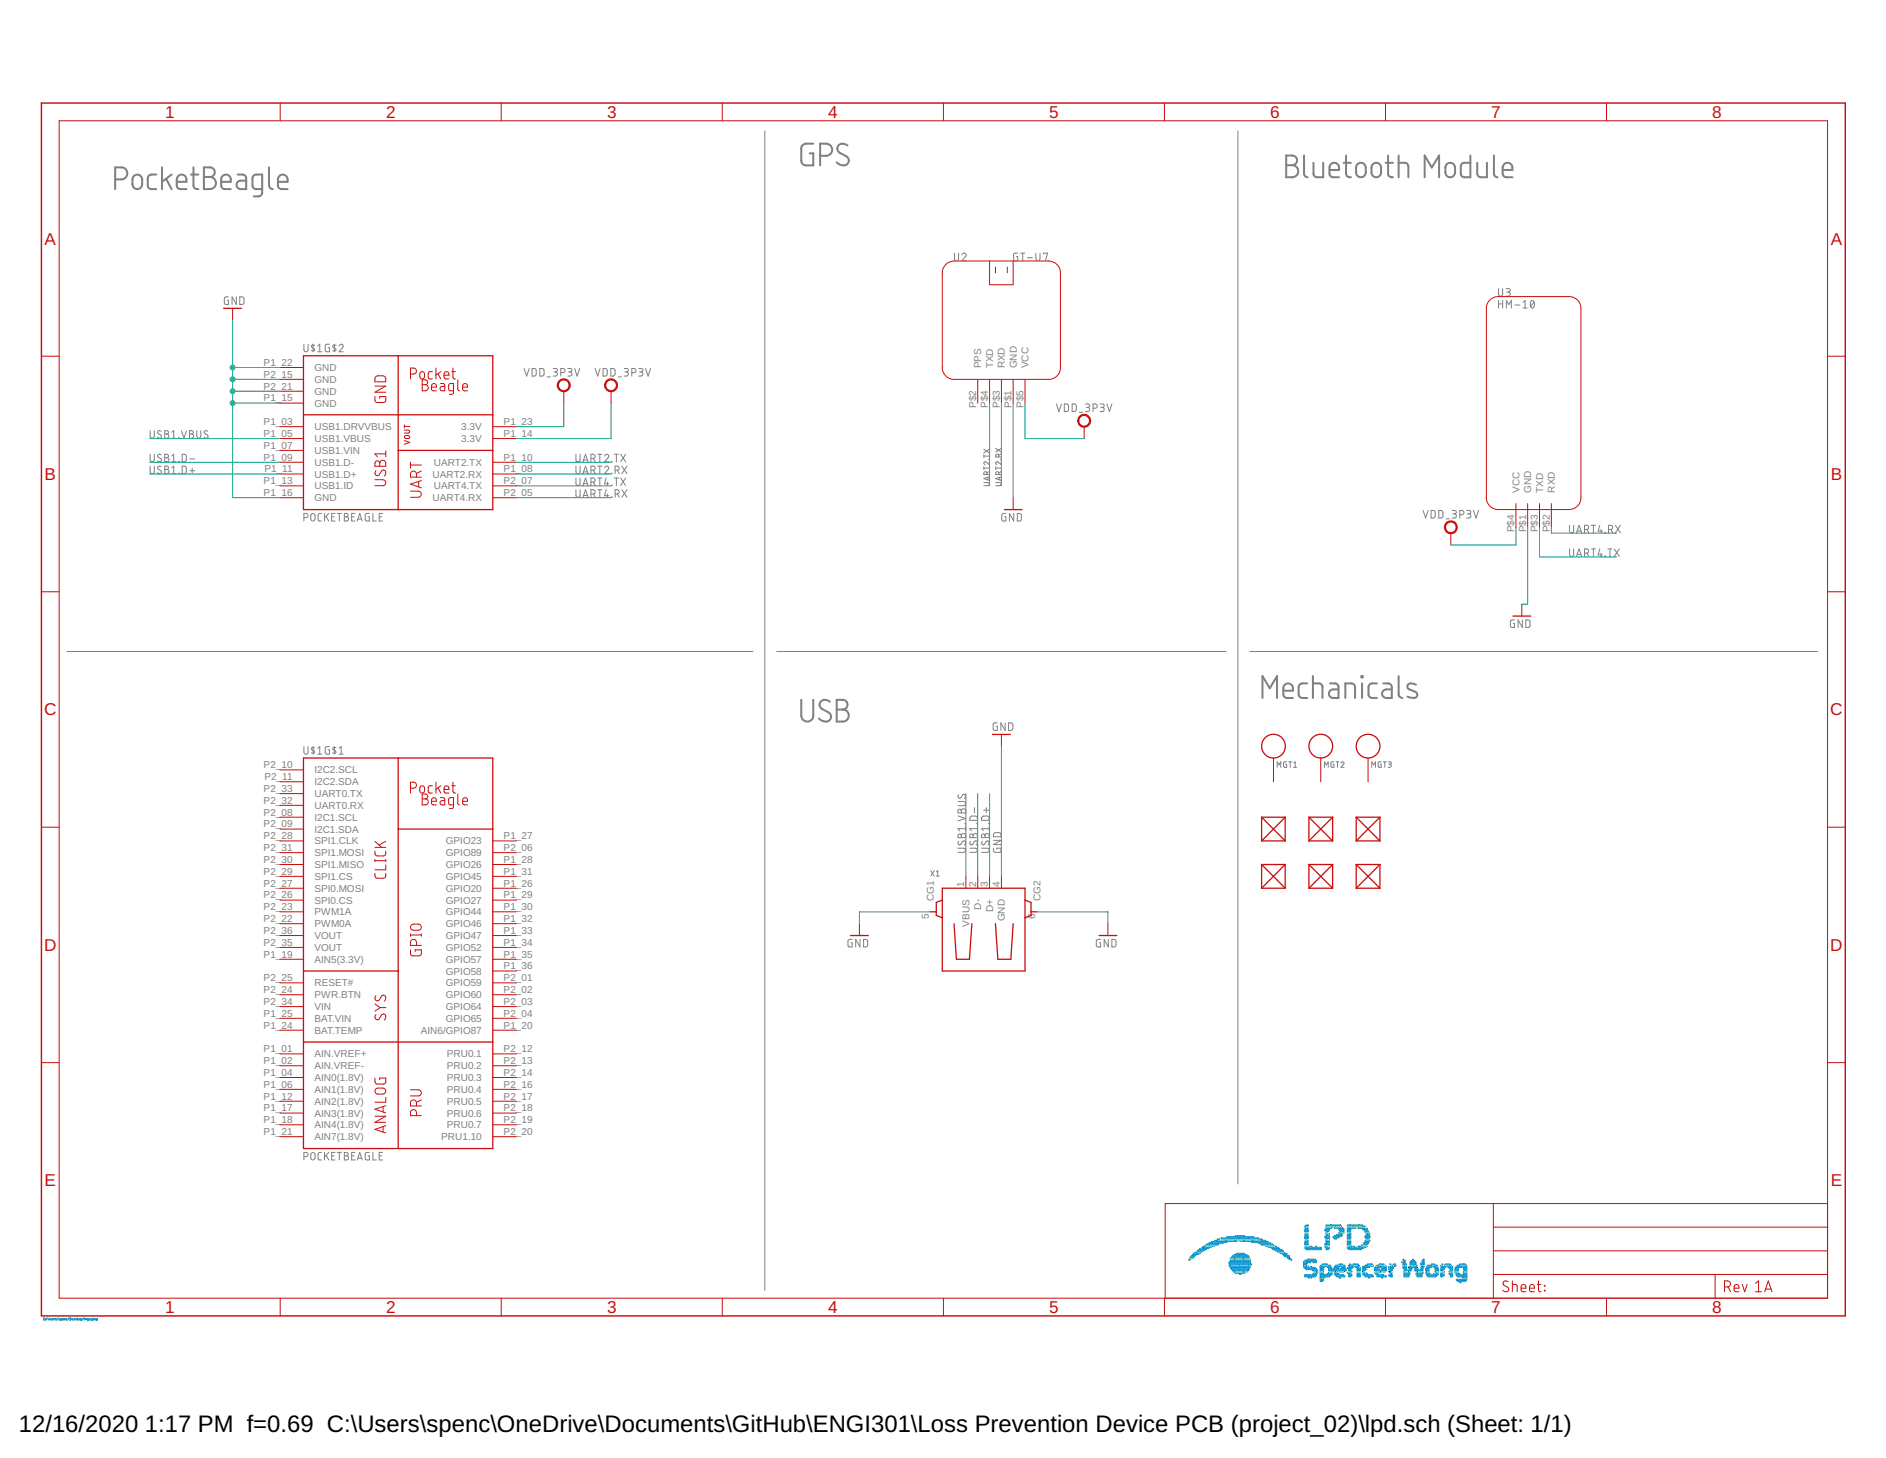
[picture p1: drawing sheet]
<svg xmlns="http://www.w3.org/2000/svg" width="279mm" height="216mm" viewBox="0 0 279 216" stroke-linecap="round" stroke-linejoin="round" font-family="sans-serif">
<defs><g id="words">
<g font-size="3.5">
<text x="2.8" y="212.1">12/16/2020</text>
<text x="21.5" y="212.1">1:17 PM f=0.69 C:\Users\spenc\OneDrive\Documents\GitHub\ENGI301\Loss Prevention Device PCB (project_02)\lpd.sch (Sheet: 1/1)</text>
</g>
<g font-size="2.5" fill="#c90d0c">
<text x="24.4" y="17.5">1</text>
<text x="57.2" y="17.5">2</text>
<text x="89.9" y="17.5">3</text>
<text x="122.7" y="17.5">4</text>
<text x="155.4" y="17.5">5</text>
<text x="188.2" y="17.5">6</text>
<text x="220.9" y="17.5">7</text>
<text x="253.7" y="17.5">8</text>
<text x="6.6" y="36.2">A</text>
<text x="271.2" y="36.2">A</text>
<text x="6.6" y="71.1">B</text>
<text x="271.2" y="71.1">B</text>
<text x="6.5" y="105.9">C</text>
<text x="271.1" y="105.9">C</text>
<text x="6.5" y="140.8">D</text>
<text x="271.1" y="140.8">D</text>
<text x="6.6" y="175.7">E</text>
<text x="271.2" y="175.7">E</text>
<text x="24.4" y="194.4">1</text>
<text x="57.2" y="194.4">2</text>
<text x="89.9" y="194.4">3</text>
<text x="122.7" y="194.4">4</text>
<text x="155.4" y="194.4">5</text>
<text x="188.2" y="194.4">6</text>
<text x="220.9" y="194.4">7</text>
<text x="253.7" y="194.4">8</text>
</g>
<g font-size="1.5" fill="#808080">
<text x="39.1" y="54.2">P1_22</text>
<text x="39.1" y="55.9">P2_15</text>
<text x="39.1" y="57.7">P2_21</text>
<text x="39.1" y="59.4">P1_15</text>
<text x="46.6" y="55">GND</text>
<text x="46.6" y="56.7">GND</text>
<text x="46.6" y="58.5">GND</text>
<text x="145.4" y="54.6" transform="rotate(-90 145.4 54.6)">PPS</text>
<text x="147.1" y="54.6" transform="rotate(-90 147.1 54.6)">TXD</text>
<text x="148.9" y="54.6" transform="rotate(-90 148.9 54.6)">RXD</text>
<text x="150.6" y="54.6" transform="rotate(-90 150.6 54.6)">GND</text>
<text x="152.4" y="54.6" transform="rotate(-90 152.4 54.6)">VCC</text>
<text x="39.1" y="62.9">P1_03</text>
<text x="39.1" y="64.7">P1_05</text>
<text x="46.6" y="63.7">USB1.DRVVBUS</text>
<text x="46.6" y="65.5">USB1.VBUS</text>
<text x="46.6" y="60.2">GND</text>
<text x="68.3" y="65.5">3.3V</text>
<text x="68.3" y="63.7">3.3V</text>
<text x="74.6" y="64.7">P1_14</text>
<text x="74.6" y="62.9">P1_23</text>
<text x="144.6" y="60.4" transform="rotate(-90 144.6 60.4)">P$2</text>
<text x="146.4" y="60.4" transform="rotate(-90 146.4 60.4)">P$4</text>
<text x="148.1" y="60.4" transform="rotate(-90 148.1 60.4)">P$3</text>
<text x="149.9" y="60.4" transform="rotate(-90 149.9 60.4)">P$1</text>
<text x="151.6" y="60.4" transform="rotate(-90 151.6 60.4)">P$5</text>
<text x="39.1" y="66.4">P1_07</text>
<text x="39.1" y="68.2">P1_09</text>
<text x="39.1" y="71.7">P1_13</text>
<text x="39.2" y="70">P1_11</text>
<text x="46.6" y="67.2">USB1.VIN</text>
<text x="46.6" y="69">USB1.D-</text>
<text x="46.6" y="70.7">USB1.D+</text>
<text x="64.1" y="70.7">UART2.RX</text>
<text x="64.3" y="69">UART2.TX</text>
<text x="74.6" y="70">P1_08</text>
<text x="74.6" y="68.2">P1_10</text>
<text x="74.6" y="71.7">P2_07</text>
<text x="39.1" y="73.5">P1_16</text>
<text x="46.6" y="72.5">USB1.ID</text>
<text x="46.6" y="74.2">GND</text>
<text x="64.1" y="74.2">UART4.RX</text>
<text x="64.3" y="72.5">UART4.TX</text>
<text x="74.6" y="73.5">P2_05</text>
<text x="225.1" y="73" transform="rotate(-90 225.1 73)">VCC</text>
<text x="226.8" y="73" transform="rotate(-90 226.8 73)">GND</text>
<text x="228.6" y="73" transform="rotate(-90 228.6 73)">TXD</text>
<text x="230.4" y="73" transform="rotate(-90 230.4 73)">RXD</text>
<text x="224.3" y="78.8" transform="rotate(-90 224.3 78.8)">P$4</text>
<text x="226.1" y="78.8" transform="rotate(-90 226.1 78.8)">P$1</text>
<text x="227.8" y="78.8" transform="rotate(-90 227.8 78.8)">P$3</text>
<text x="229.6" y="78.8" transform="rotate(-90 229.6 78.8)">P$2</text>
<text x="39.1" y="113.8">P2_10</text>
<text x="39.1" y="117.3">P2_33</text>
<text x="39.1" y="119">P2_32</text>
<text x="39.2" y="115.5">P2_11</text>
<text x="46.6" y="116.3">I2C2.SDA</text>
<text x="46.6" y="114.5">I2C2.SCL</text>
<text x="46.6" y="118">UART0.TX</text>
<text x="46.6" y="119.8">UART0.RX</text>
<text x="39.1" y="120.8">P2_08</text>
<text x="39.1" y="122.5">P2_09</text>
<text x="39.1" y="124.3">P2_28</text>
<text x="46.6" y="121.5">I2C1.SCL</text>
<text x="46.6" y="123.3">I2C1.SDA</text>
<text x="46.6" y="125">SPI1.CLK</text>
<text x="66.1" y="125">GPIO23</text>
<text x="74.6" y="124.3">P1_27</text>
<text x="39.1" y="131.3">P2_27</text>
<text x="39.1" y="126">P2_31</text>
<text x="39.1" y="127.8">P2_30</text>
<text x="39.1" y="129.5">P2_29</text>
<text x="46.6" y="126.8">SPI1.MOSI</text>
<text x="46.6" y="128.5">SPI1.MISO</text>
<text x="46.6" y="130.3">SPI1.CS</text>
<text x="66.1" y="126.8">GPIO89</text>
<text x="66.1" y="128.6">GPIO26</text>
<text x="66.1" y="130.3">GPIO45</text>
<text x="74.6" y="126">P2_06</text>
<text x="74.6" y="131.3">P1_26</text>
<text x="74.6" y="127.8">P1_28</text>
<text x="74.6" y="129.5">P1_31</text>
<text x="142.8" y="131.3" transform="rotate(-90 142.8 131.3)">1</text>
<text x="144.6" y="131.3" transform="rotate(-90 144.6 131.3)">2</text>
<text x="146.4" y="131.3" transform="rotate(-90 146.4 131.3)">3</text>
<text x="148.1" y="131.3" transform="rotate(-90 148.1 131.3)">4</text>
<text x="39.1" y="133">P2_26</text>
<text x="39.1" y="136.5">P2_22</text>
<text x="39.1" y="134.8">P2_23</text>
<text x="46.6" y="133.8">SPI0.CS</text>
<text x="46.6" y="132.1">SPI0.MOSI</text>
<text x="46.6" y="137.3">PWM0A</text>
<text x="46.6" y="135.6">PWM1A</text>
<text x="66.1" y="132.1">GPIO20</text>
<text x="66.1" y="133.8">GPIO27</text>
<text x="66.1" y="137.3">GPIO46</text>
<text x="66.1" y="135.6">GPIO44</text>
<text x="74.6" y="133">P1_29</text>
<text x="74.6" y="136.5">P1_32</text>
<text x="74.6" y="134.8">P1_30</text>
<text x="137.6" y="136.1" transform="rotate(-90 137.6 136.1)">5</text>
<text x="138.4" y="133.4" transform="rotate(-90 138.4 133.4)">CG1</text>
<text x="143.6" y="137.2" transform="rotate(-90 143.6 137.2)">VBUS</text>
<text x="145.4" y="134.7" transform="rotate(-90 145.4 134.7)">D-</text>
<text x="147.1" y="135.1" transform="rotate(-90 147.1 135.1)">D+</text>
<text x="148.9" y="136.4" transform="rotate(-90 148.9 136.4)">GND</text>
<text x="153.4" y="136.1" transform="rotate(-90 153.4 136.1)">6</text>
<text x="154.1" y="133.4" transform="rotate(-90 154.1 133.4)">CG2</text>
<text x="39.1" y="140">P2_35</text>
<text x="39.1" y="138.3">P2_36</text>
<text x="39.1" y="141.8">P1_19</text>
<text x="46.6" y="140.8">VOUT</text>
<text x="46.6" y="139.1">VOUT</text>
<text x="46.6" y="142.6">AIN5(3.3V)</text>
<text x="66.1" y="142.6">GPIO57</text>
<text x="66.1" y="140.8">GPIO52</text>
<text x="66.1" y="139.1">GPIO47</text>
<text x="74.6" y="143.5">P1_36</text>
<text x="74.6" y="141.8">P1_35</text>
<text x="74.6" y="140">P1_34</text>
<text x="74.6" y="138.3">P1_33</text>
<text x="39.1" y="148.8">P2_34</text>
<text x="39.1" y="147.1">P2_24</text>
<text x="39.1" y="145.3">P2_25</text>
<text x="46.6" y="149.6">VIN</text>
<text x="46.6" y="147.8">PWR.BTN</text>
<text x="46.6" y="146.1">RESET#</text>
<text x="66.1" y="146.1">GPIO59</text>
<text x="66.1" y="144.3">GPIO58</text>
<text x="66.1" y="147.8">GPIO60</text>
<text x="66.1" y="149.6">GPIO64</text>
<text x="74.6" y="145.3">P2_01</text>
<text x="74.6" y="147.1">P2_02</text>
<text x="74.6" y="148.8">P2_03</text>
<text x="39.1" y="155.8">P1_01</text>
<text x="39.1" y="150.6">P1_25</text>
<text x="39.1" y="152.3">P1_24</text>
<text x="46.6" y="151.3">BAT.VIN</text>
<text x="46.6" y="153.1">BAT.TEMP</text>
<text x="62.3" y="153.1">AIN6/GPIO87</text>
<text x="66.1" y="151.3">GPIO65</text>
<text x="74.6" y="155.8">P2_12</text>
<text x="74.6" y="152.3">P1_20</text>
<text x="74.6" y="150.6">P2_04</text>
<text x="39.1" y="157.6">P1_02</text>
<text x="39.1" y="159.3">P1_04</text>
<text x="39.1" y="161.1">P1_06</text>
<text x="46.6" y="158.3">AIN.VREF-</text>
<text x="46.6" y="160.1">AIN0(1.8V)</text>
<text x="46.6" y="161.8">AIN1(1.8V)</text>
<text x="46.6" y="156.6">AIN.VREF+</text>
<text x="66.2" y="161.8">PRU0.4</text>
<text x="66.2" y="156.6">PRU0.1</text>
<text x="66.2" y="160.1">PRU0.3</text>
<text x="66.2" y="158.3">PRU0.2</text>
<text x="74.6" y="161.1">P2_16</text>
<text x="74.6" y="159.3">P2_14</text>
<text x="74.6" y="157.6">P2_13</text>
<text x="39.1" y="162.8">P1_12</text>
<text x="39.1" y="164.6">P1_17</text>
<text x="39.1" y="166.3">P1_18</text>
<text x="46.6" y="163.6">AIN2(1.8V)</text>
<text x="46.6" y="165.3">AIN3(1.8V)</text>
<text x="46.6" y="167.1">AIN4(1.8V)</text>
<text x="66.2" y="167.1">PRU0.7</text>
<text x="66.2" y="165.4">PRU0.6</text>
<text x="66.2" y="163.6">PRU0.5</text>
<text x="74.6" y="166.3">P2_19</text>
<text x="74.6" y="164.6">P2_18</text>
<text x="74.6" y="162.8">P2_17</text>
<text x="39.1" y="168.1">P1_21</text>
<text x="46.6" y="168.8">AIN7(1.8V)</text>
<text x="65.4" y="168.9">PRU1.10</text>
<text x="74.6" y="168.1">P2_20</text>
</g>
</g></defs>
<g fill="none" stroke="#808080" stroke-width=".15">
<path d="M113.3 19.4v171.7M183.4 19.4v155.9M141.4 37.5v.8a.31 .31 0 0 0 .3 .3 .31 .31 0 0 0 .3-.3v-.8M142.5 37.7a.3 .3 0 0 1 .4-.2 .3 .3 0 0 1 .1 .5l-.5 .6h.6M150.8 37.5h-.5l-.1 .1v.8l.1 .2h.5v-.6h-.2M151.2 37.5h.6M151.5 37.5v1.1M152.2 38.2h.8M153.5 37.5v.8a.31 .31 0 0 0 .3 .3 .31 .31 0 0 0 .3-.3v-.8M154.6 37.6v-.1h.6l-.3 1.1M33.8 44h-.3l-.2 .1v.9l.5 .1v-.6h-.1M35 44v1.1l-.6-1.1v1.1"/>
<path d="M35.5 44h.5l.1 .2v.7l-.1 .2h-.5zM45 51v.8a.31 .31 0 0 0 .3 .3 .31 .31 0 0 0 .3-.3v-.8M46.4 51v1.1M46.6 51.2l-.3-.1-.2 .1 .1 .2 .4 .3v.2h-.5M47.1 51.2l.3-.2v1.1M47.1 52.1h.6M48.8 51h-.4l-.2 .1v.7l.1 .3h.5v-.6h-.2M49.5 51v1.1M49.8 51.2l-.4-.1-.1 .1v.2l.5 .3-.1 .2h-.4M50.2 51.2a.31 .31 0 0 1 .5-.2 .31 .31 0 0 1 .1 .5l-.6 .6h.6M77.6 54.6l.4 1.1 .4-1.1M78.8 54.6h.4l.2 .2v.7l-.2 .2h-.4z"/>
<path d="M80 54.6h.4l.2 .2v.7l-.2 .2h-.4zM81 55.8h.5M82 54.6h.4l.2 .2-.2 .2-.3 .1M82.3 55.1a.31 .31 0 0 1 .3 .3 .31 .31 0 0 1-.3 .3h-.3M83.1 55.2h.3a.31 .31 0 0 0 .3-.3 .31 .31 0 0 0-.3-.3h-.3v1.1M84.1 54.6h.5l.1 .2v.2l-.5 .1M84.4 55.1a.31 .31 0 0 1 .3 .3 .31 .31 0 0 1-.3 .3h-.3M85.1 54.6l.4 1.1 .4-1.1M88.2 54.6l.3 1.1 .4-1.1M89.3 54.6h.5l.1 .2v.7l-.1 .2h-.5zM90.5 54.6h.4l.2 .2v.6l-.2 .3h-.4zM91.6 55.8h.5"/>
<path d="M92.5 54.6h.4l.2 .2-.2 .2-.3 .1M92.8 55.1a.31 .31 0 0 1 .3 .3 .31 .31 0 0 1-.3 .3h-.3M93.6 55.2h.3a.31 .31 0 0 0 .3-.3 .31 .31 0 0 0-.3-.3h-.3v1.1M94.6 54.6h.5l.1 .2-.1 .2-.4 .1M94.9 55.1a.31 .31 0 0 1 .3 .3 .31 .31 0 0 1-.3 .3h-.3M95.6 54.6l.4 1.1 .4-1.1M156.5 59.8l.4 1.1 .3-1.1M157.7 59.8h.4l.2 .2v.6l-.2 .3h-.4zM158.8 59.8h.5l.1 .2v.6l-.1 .3h-.5zM160.8 59.8h.5l.1 .2-.1 .3h-.4M163 59.8h.4l.2 .2-.2 .3h-.3M164 59.8l.4 1.1 .3-1.1"/>
<path d="M222 42.7v.8a.31 .31 0 0 0 .3 .4 .31 .31 0 0 0 .3-.4v-.8M222 44.5v1.1M222 45h.6M222.6 44.5v1.1M223.1 42.7l.5 .1 .1 .1-.1 .3h-.4M223.2 45.6v-1.1l.3 .6 .4-.6v1.1M223.4 43.2a.31 .31 0 0 1 .3 .4 .31 .31 0 0 1-.3 .3h-.3M224.4 45.2h.8M225.6 44.7l.3-.2v1.1M225.6 45.6h.7M226.8 44.6l.2-.1a.65 .65 0 0 1 0 1.1 .74 .74 0 0 1-.2-1zM227.3 44.7l-.5 .7"/>
<path d="M22.2 63.8v.8a.31 .31 0 0 0 .4 .3 .31 .31 0 0 0 .3-.3v-.8M22.2 67.3v.8a.31 .31 0 0 0 .4 .3 .31 .31 0 0 0 .3-.3v-.8M22.2 69v.8a.31 .31 0 0 0 .4 .4 .31 .31 0 0 0 .3-.4v-.8M23.9 63.9l-.4-.1-.2 .2 .2 .2 .3 .2a.31 .31 0 0 1 0 .5 .31 .31 0 0 1-.5-.2M23.9 67.4l-.4-.1-.2 .2 .2 .2 .3 .2a.28 .28 0 0 1 0 .4 .28 .28 0 0 1-.4 0l-.1-.1M23.9 69.1l-.4-.1-.2 .3 .2 .2 .3 .2a.28 .28 0 0 1 0 .4 .28 .28 0 0 1-.4 0l-.1-.1M24.4 63.8l.5 .1v.3l-.2 .1h.1a.31 .31 0 0 1 .2 .4 .31 .31 0 0 1-.3 .2h-.3zM24.4 67.3l.5 .1 .1 .2-.3 .2a.31 .31 0 0 1 .3 .3 .31 .31 0 0 1-.3 .3h-.3zM24.4 69l.5 .1v.3l-.2 .1 .1 .1a.31 .31 0 0 1 .2 .3 .31 .31 0 0 1-.3 .2h-.3zM24.4 64.3h.3M24.4 67.8h.3M24.4 69.5h.3"/>
<path d="M25.4 70.1h.7M25.4 68.4h.7M25.4 64.9h.7M25.4 64l.3-.2v1.1M25.4 67.5l.3-.2v1.1M25.4 69.3l.3-.3v1.1M26.5 70.1h.1M26.5 68.3v.1zM26.5 64.8v.1zM26.9 63.8l.4 1.1 .3-1.1M27 67.3h.4l.2 .2v.7l-.2 .2h-.4zM27 69h.4l.2 .2v.8l-.2 .1h-.4z"/>
<path d="M28.1 63.8l.5 .1v.2l-.2 .2a.32 .32 0 0 1 .3 .3 .32 .32 0 0 1-.3 .3h-.3zM28.1 64.3h.3M28.1 68h.8M28.1 69.7h.8M28.5 69.3v.8M29.1 63.8v.8a.31 .31 0 0 0 .4 .3 .31 .31 0 0 0 .3-.3v-.8M30.8 63.9l-.4-.1-.2 .2 .2 .2 .3 .2a.31 .31 0 0 1 0 .5 .31 .31 0 0 1-.5-.2M45 76.6h.3a.31 .31 0 0 0 .3-.3 .31 .31 0 0 0-.3-.3h-.3v1.2M46.2 76.1a.31 .31 0 0 1 .3 0 .31 .31 0 0 1 .2 .2v.5a.32 .32 0 0 1-.3 .4 .32 .32 0 0 1-.4-.4v-.5zM47.6 76l-.4 .1-.1 .2v.7l.2 .1 .3 .1M48.1 76v1.2M48.3 76.5l.4 .7"/>
<path d="M48.7 76l-.6 .7M49.1 76.5h.4M49.6 76h-.5v1.2h.5M50 76h.6M50.3 76v1.2M51 76l.5 .1 .1 .2-.3 .2a.31 .31 0 0 1 .3 .3 .31 .31 0 0 1-.3 .4h-.3zM51 76.5h.3M52.1 76.5h.4M52.6 76h-.5v1.2h.5M52.9 77.2l.4-1.2 .4 1.2M53 76.9h.6M54.7 76h-.4l-.2 .2 .1 .9 .5 .1v-.7h-.2"/>
<path d="M55.2 76v1.2h.6M56.2 76.5h.4M56.7 76h-.5v1.2h.5M85.3 69v.8a.31 .31 0 0 0 .3 .4 .31 .31 0 0 0 .3-.4v-.8M85.3 67.3v.8a.31 .31 0 0 0 .3 .3 .31 .31 0 0 0 .3-.3v-.8M85.3 70.8v.8a.31 .31 0 0 0 .3 .3 .31 .31 0 0 0 .3-.3v-.8M85.3 72.5v.8a.31 .31 0 0 0 .3 .3 .31 .31 0 0 0 .3-.3v-.8M86.4 70.1l.3-1.1 .4 1.1M86.4 68.4l.3-1.1 .4 1.1M86.4 71.9l.3-1.1 .4 1.1M86.4 73.6l.3-1.1 .4 1.1M86.5 69.9h.5"/>
<path d="M86.5 68.1h.5M86.5 71.6h.5M86.5 73.4h.5M87.5 69.6h.4a.31 .31 0 0 0 .3-.3 .31 .31 0 0 0-.3-.3h-.4v1.1M87.5 67.9h.4a.32 .32 0 0 0 .3-.3 .32 .32 0 0 0-.3-.3h-.4v1.1M87.5 71.4h.4a.31 .31 0 0 0 .3-.3 .31 .31 0 0 0-.3-.3h-.4v1.1M87.5 73.2h.4a.32 .32 0 0 0 .3-.4 .32 .32 0 0 0-.3-.3h-.4v1.1M87.9 69.6l.3 .5M87.9 67.9l.3 .5M87.9 71.4l.3 .5M87.9 73.2l.3 .4M88.6 69h.6"/>
<path d="M88.6 67.3h.6M88.6 70.8h.6M88.6 72.5h.6M88.9 67.3v1.1M88.9 69v1.1M88.9 70.8v1.1M88.9 72.5v1.1M89.6 69.3a.3 .3 0 0 1 .4-.3 .3 .3 0 0 1 .1 .5l-.5 .6h.6M89.6 67.5a.31 .31 0 0 1 .4-.2 .31 .31 0 0 1 .1 .5l-.5 .6h.6M89.8 70.8l-.2 .8h.6M89.8 72.5l-.2 .9h.6M90 71.4v.5"/>
<path d="M90 73.2v.4M90.6 70.1h.1zM90.6 68.3l.1 .1zM90.6 71.8l.1 .1zM90.6 73.6h.1zM91 67.3h.6M91 70.8h.6M91.1 69.6h.3a.31 .31 0 0 0 .3-.3 .31 .31 0 0 0-.3-.3h-.3v1.1M91.1 73.2h.3a.32 .32 0 0 0 .3-.4 .32 .32 0 0 0-.3-.3h-.3v1.1M91.3 67.3v1.1M91.3 70.8v1.1M91.5 69.6l.2 .5"/>
<path d="M91.5 73.2l.2 .4M91.9 67.3l.8 1.1M91.9 70.8l.8 1.1M92.1 69l.8 1.1M92.1 72.5l.8 1.1M92.7 67.3l-.8 1.1M92.7 70.8l-.8 1.1M92.9 69l-.8 1.1M92.9 72.5l-.8 1.1M145.8 71.5h.5l.3 .2-.3 .2h-.5M145.8 69.3h.8M145.8 67.3v.5"/>
<path d="M145.8 69.1v.5M145.8 67.5h.8M145.8 66.5l.8 .6M146.2 70.3v-.2a.23 .23 0 0 0-.2-.3 .23 .23 0 0 0-.2 .1v.4h.8M146.4 70.7v.4M146.5 68.1h.1M146.6 68.4v.4l-.5-.4a.22 .22 0 0 0-.3 .1 .22 .22 0 0 0 .1 .3M146.6 70.6l-.8 .3 .8 .2M146.6 69.8l-.4 .2M146.6 66.5l-.8 .6M147.5 71.5h.6l.2 .2-.2 .2h-.6M147.5 69.1v.5"/>
<path d="M147.5 69.3h.8M147.5 66.4l.8 .5M148 70.3v-.2a.23 .23 0 0 0-.2-.3 .23 .23 0 0 0-.3 .1v.4h.8M148 67.7v-.2a.23 .23 0 0 0-.2-.3 .23 .23 0 0 0-.3 .1v.4h.8M148.1 70.7v.4M148.3 68h.1M148.3 68.4v.4l-.4-.4a.22 .22 0 0 0-.4 .1 .22 .22 0 0 0 .2 .3M148.3 70.6l-.8 .3 .8 .2M148.3 69.8l-.3 .2M148.3 67.2l-.3 .2M148.3 66.4l-.8 .5M149 76h-.3l-.3 .2 .1 .9 .5 .1v-.7h-.2"/>
<path d="M150.2 76v1.2l-.7-1.2v1.2M150.7 76l.4 .1 .2 .1v.8l-.2 .1-.4 .1zM159.9 61.1h.5M161.1 60.3a.31 .31 0 0 1 .3 .3 .31 .31 0 0 1-.3 .3h-.3M161.9 60.5h.3a.32 .32 0 0 0 .4-.4 .32 .32 0 0 0-.4-.3h-.3v1.1M163.3 60.3a.31 .31 0 0 1 .3 .3 .31 .31 0 0 1-.3 .3h-.3M210.8 75.6l.4 1.1 .4-1.1M212 75.6h.4l.2 .2v.6l-.2 .3h-.4zM213.1 75.6h.5l.1 .2 .1 .6-.2 .3h-.5zM214.2 76.8h.5M215.1 75.6h.4l.3 .2-.2 .3h-.4M215.4 76.1a.31 .31 0 0 1 .4 .3 .31 .31 0 0 1-.4 .3h-.3"/>
<path d="M216.3 76.2h.3a.32 .32 0 0 0 .3-.3 .32 .32 0 0 0-.3-.3h-.3v1.1M217.3 75.6h.4l.2 .2-.1 .3h-.4M217.6 76.1a.31 .31 0 0 1 .3 .3 .31 .31 0 0 1-.3 .3h-.3M218.3 75.6l.4 1.1 .4-1.1M232.5 77.8v.8a.31 .31 0 0 0 .3 .3 .31 .31 0 0 0 .3-.3v-.8M233.6 78.9l.3-1.1 .4 1.1M233.7 78.6h.5M234.7 78.4h.4a.31 .31 0 0 0 .3-.3 .31 .31 0 0 0-.3-.3h-.4v1.1M235.1 78.4l.3 .5M235.8 77.8h.6M236.1 77.8v1.1M237 77.8l-.3 .9h.7"/>
<path d="M237.2 78.4v.5M237.8 78.8v.1zM238.3 78.4h.3a.31 .31 0 0 0 .3-.3 .31 .31 0 0 0-.3-.3h-.3v1.1M238.7 78.4l.2 .5M239.3 77.8l.8 1.1M240.1 77.8l-.8 1.1M9.9 96.5h101.6M115.1 96.5h66.5M185.1 96.5h84.2M224.4 91.8h-.4l-.2 .1v1h.6v-.6h-.2M225.5 91.8v1.1l-.6-1.1v1.1M226 91.8h.5l.2 .2v.7l-.2 .2h-.5z"/>
<path d="M232.5 81.3v.8a.31 .31 0 0 0 .3 .3 .31 .31 0 0 0 .3-.3v-.8M233.6 82.4l.3-1.1 .4 1.1M233.7 82.1h.5M234.7 81.9h.4a.32 .32 0 0 0 .3-.3 .32 .32 0 0 0-.3-.3h-.4v1.1M235.1 81.9l.3 .5M235.8 81.3h.6M236.1 81.3v1.1M237 81.3l-.3 .9h.7M237.2 81.9v.5M237.8 82.3v.1zM238.2 81.3h.6M238.5 81.3v1.1"/>
<path d="M239.1 81.3l.8 1.1M239.9 81.3l-.8 1.1M45 110.6v.8a.31 .31 0 0 0 .3 .3 .31 .31 0 0 0 .3-.3v-.8M46.4 110.6v1.1M46.6 110.7h-.3l-.2 .1 .1 .2 .4 .3v.2h-.5M47.1 110.8l.3-.2v1.1M47.1 111.7h.6M48.8 110.6h-.5l-.1 .1v.7l.1 .3h.5v-.7h-.2M49.5 110.6v1.1M49.8 110.7h-.5v.2l.4 .3 .1 .2-.2 .1h-.3M50.2 111.7h.6M50.2 110.8l.3-.2v1.1"/>
<path d="M141.9 118.7h.8a.32 .32 0 0 1 .3 .3 .32 .32 0 0 1-.3 .3h-.8M142 119.9h.3l.1 .2 .1-.2a.31 .31 0 0 1 .3-.1 .31 .31 0 0 1 .2 .3v.3h-1.1zM142 117.7l-.1 .3 .3 .2 .2-.1 .2-.4a.3 .3 0 0 1 .5 .1 .3 .3 0 0 1-.2 .4M144.4 119.6v.8M145.7 120h.8M146.1 119.6v.8M147.7 107h-.3l-.2 .2v.9l.5 .1v-.7h-.1M148.9 107v1.2l-.6-1.2v1.2M149.4 107l.5 .1 .1 .1 .1 .7-.2 .2-.5 .1zM189.2 113.6v-.8l.3 .5 .2-.5v.8M190.6 112.8h-.4l-.1 .2v.4l.1 .2h.4v-.4h-.1M190.9 112.8h.5"/>
<path d="M191.1 112.8v.8M191.6 113.6h.5M191.6 113l.3-.2v.8M196.2 113.6v-.8l.3 .5 .3-.5v.8M197.6 112.8l-.4 .1 .1 .7h.3v-.4h-.1M197.9 112.8h.5M198.1 112.8v.8M198.6 113a.22 .22 0 0 1 .4-.2 .22 .22 0 0 1 0 .4l-.4 .4h.5M203.2 113.6v-.8l.3 .5 .3-.5v.8M204.6 112.8l-.4 .1 .1 .7h.3v-.4h-.1M204.9 112.8h.5M205.1 112.8v.8"/>
<path d="M205.7 112.8l.4 .1v.2l-.3 .1M205.9 113.2l.2 .1v.2l-.4 .1M126.2 139.1h-.3l-.3 .1 .1 1h.5v-.6h-.2M127.4 139.1v1.1l-.6-1.1v1.1M127.9 139.1h.5l.1 .2v.6l-.1 .3h-.5zM137.9 128.9l.5 .8M138.4 128.9l-.5 .8M138.7 129.1l.2-.2v.8M138.7 129.7h.4M141.9 125.6h.8a.31 .31 0 0 1 .3 .3 .31 .31 0 0 1-.3 .3h-.8M141.9 120.8l1.1 .4-1.1 .4M142 124.6l-.1 .3 .3 .2 .2-.1 .2-.4a.3 .3 0 0 1 .5 .1 .3 .3 0 0 1-.2 .4"/>
<path d="M142 123.5h.3l.1 .2a.32 .32 0 0 1 .3-.3 .32 .32 0 0 1 .3 .3v.3h-1.1zM142.4 120.1v.3M142.4 123.7v.3M143 121.9v.1zM143 122.4v.6M143 122.7h-1.1l.3 .3M143.7 125.6h.8a.31 .31 0 0 1 .3 .3 .31 .31 0 0 1-.3 .3h-.8M143.8 124.6l-.1 .3 .2 .2 .2-.1 .2-.4a.31 .31 0 0 1 .5 .1 .31 .31 0 0 1-.2 .4M143.8 123.5h.3l.1 .2a.32 .32 0 0 1 .3-.3 .32 .32 0 0 1 .3 .3v.3h-1.1zM143.8 120.9l.2-.1 .6 .1 .2 .1v.5h-1.1zM144.2 123.7v.3M144.7 121.9l.1 .1z"/>
<path d="M144.8 122.7h-1.1l.2 .3M144.8 122.4v.6M145.4 125.6h.8a.31 .31 0 0 1 .3 .3 .31 .31 0 0 1-.3 .3h-.8M145.4 121l.2-.1h.7l.2 .1v.5h-1.1zM145.5 124.6a.27 .27 0 0 0 0 .4 .27 .27 0 0 0 .4 0l.3-.5a.32 .32 0 0 1 .4 .2 .32 .32 0 0 1-.2 .4M145.5 123.5h.3l.1 .2a.31 .31 0 0 1 .3-.3 .31 .31 0 0 1 .3 .3v.3h-1.1zM145.9 123.7v.3M146.5 121.9v.1zM146.5 122.4v.6M146.5 122.7h-1.1l.3 .3M147.2 125.6v.4l.1 .2h.9l.1-.6h-.6v.2M147.2 124.4h1.1l-1.1 .7h1.1"/>
<path d="M147.3 123.4l.8-.1 .2 .2v.4h-1.1zM163 139.1h-.3l-.2 .1-.1 .8 .1 .2h.5v-.6h-.1M164.2 139.1v1.1l-.6-1.1v1.1M164.7 139.1h.4l.2 .2v.6l-.2 .3h-.4zM45 171.3h.3a.32 .32 0 0 0 .3-.3 .32 .32 0 0 0-.3-.4h-.3v1.2M46.2 170.7a.31 .31 0 0 1 .3 0 .31 .31 0 0 1 .2 .3l-.1 .6a.31 .31 0 0 1-.3 .2 .31 .31 0 0 1-.3-.3v-.5zM47.6 170.6l-.4 .1-.1 .2v.7l.2 .1 .3 .1M48.1 170.6v1.2M48.3 171.1l.4 .7M48.7 170.6l-.6 .7M49.1 171.2h.4M49.6 170.6h-.5v1.2h.5"/>
<path d="M50 170.6h.6M50.3 170.6v1.2M51 170.6l.5 .2 .1 .2-.3 .2a.31 .31 0 0 1 .3 .3 .31 .31 0 0 1-.3 .3h-.3zM51 171.2h.3M52.1 171.2h.4M52.6 170.6h-.5v1.2h.5M52.9 171.8l.4-1.2 .4 1.2M53 171.5h.6M54.7 170.6h-.4l-.2 .2 .1 .9 .5 .1v-.6h-.2M55.2 170.6v1.2h.6M56.2 171.2h.4M56.7 170.6h-.5v1.2h.5"/>
</g>
<g fill="none" stroke="#808080" stroke-width=".3">
<path d="M17.1 26.6h.9a.89 .89 0 0 0 .9-.9 .89 .89 0 0 0-.9-.9h-.9v3.2M19.7 26.1a.73 .73 0 0 1 .9-.2 .73 .73 0 0 1 .5 .7 1.25 1.25 0 0 1-.3 1.3 .73 .73 0 0 1-1.2-.6v-.7zM23.2 25.8l-1.1 .2-.2 .4v1.1l.1 .3 .3 .2h.9M24 24.8v3.2M24.6 26.5l.8 1.5M25.4 25.8l-1.4 1.1M26.2 26.9h1.4a.75 .75 0 0 0-.5-1 .75 .75 0 0 0-.9 .7v.9l.1 .3 .3 .2h1M28.3 25.8h1.1M28.7 24.8v2.8l.3 .4h.4M30.2 24.8h.9a.71 .71 0 0 1 .7 .7 .71 .71 0 0 1-.7 .7 .9 .9 0 0 1 .9 .9 .9 .9 0 0 1-.9 .9h-.9zM30.2 26.2h.9M32.8 26.9h1.4a.74 .74 0 0 0-.5-1 .74 .74 0 0 0-.9 .7v.9l.1 .3 .2 .2h1.1"/>
<path d="M35.2 25.8l.9 .1 .3 .3 .1 1.8h-.8a.62 .62 0 0 1-.7-.6 .62 .62 0 0 1 .7-.6h.8M38.8 28h-1l-.3-.2-.1-.3v-1.1l.2-.4 .4-.2h.8v2.7a.58 .58 0 0 1-.5 .6h-.7M39.9 24.8v2.7l.1 .3 .4 .2M41.2 26.9h1.4a.75 .75 0 0 0-.5-1 .75 .75 0 0 0-.9 .7v.9l.1 .3 .3 .2h1M120.5 21.3h-1.1a.74 .74 0 0 0-.7 .7v1.8a.7 .7 0 0 0 .7 .7h1.1v-1.8h-.5M121.5 23.1a1.56 1.56 0 0 0 1.6-.3 .89 .89 0 0 0 .1-1 .89 .89 0 0 0-.8-.5h-.9v3.2M125.6 21.5a.84 .84 0 0 0-1-.2 .84 .84 0 0 0-.5 .9l.3 .4 1 .6a.74 .74 0 0 1 .3 .9 .74 .74 0 0 1-1 .4l-.7-.5M190.5 23h.9a.72 .72 0 0 1 .8 .7 .72 .72 0 0 1-.8 .8 .89 .89 0 0 1 .9 .9 .89 .89 0 0 1-.9 .8h-.9zM190.5 24.5h.9M193.2 23v2.9l.2 .2 .3 .1M194.6 24.1v1.8l.2 .2 .3 .1h.9v-2.1M197 25.2h1.4a.74 .74 0 0 0-.5-1.1 .74 .74 0 0 0-.9 .7v.9l.1 .3 .2 .2h1.1"/>
<path d="M199.1 24.1h1M199.4 23v2.7l.2 .4 .5 .1M201 24.4a.72 .72 0 0 1 .8-.3 .72 .72 0 0 1 .5 .7 1.25 1.25 0 0 1-.3 1.3 .71 .71 0 0 1-.7 .1 .71 .71 0 0 1-.4-.7v-.7zM203.3 24.4a.71 .71 0 0 1 .8-.3 .71 .71 0 0 1 .5 .7v.7a.71 .71 0 0 1-.7 .7 .71 .71 0 0 1-.7-.7v-.9zM205.3 24.1h1.1M205.6 23l.1 2.9 .3 .3h.4M207.2 24.1h.9a.52 .52 0 0 1 .5 .5v1.6M207.2 23v3.2M211.1 26.2v-3.2l1 1.8 1.1-1.8v3.2M214.2 24.4a.72 .72 0 0 1 .9-.3 .72 .72 0 0 1 .5 .7 1.25 1.25 0 0 1-.3 1.3 .71 .71 0 0 1-.8 .1 .71 .71 0 0 1-.4-.7v-.7zM217.8 23v3.2h-1l-.3-.2-.1-.3v-1.2a.48 .48 0 0 1 .5-.4h.9M218.8 24.1l.1 1.8 .2 .2 .3 .1h.9v-2.1"/>
<path d="M221.3 23v2.9l.2 .2 .3 .1M222.6 25.2h1.4a.75 .75 0 0 0-.5-1.1 .75 .75 0 0 0-.9 .7v.9l.1 .3 .3 .2h1M118.7 103.6v2.4a.89 .89 0 0 0 .9 .9 .89 .89 0 0 0 .9-.9v-2.4M122.9 103.9a.85 .85 0 0 0-1-.2 .85 .85 0 0 0-.5 .8l.2 .4 1.2 .6a.74 .74 0 0 1 .2 1 .74 .74 0 0 1-.9 .3l-.8-.4M124 103.6h.8a.72 .72 0 0 1 .8 .8 .72 .72 0 0 1-.8 .7 .89 .89 0 0 1 .9 .9 .89 .89 0 0 1-.9 .8h-.8zM124 105.1h.8M187 103.4v-3.3l1.1 1.8 1.1-1.8v3.3M190.1 102.3h1.4a.74 .74 0 0 0-.5-1.1 .74 .74 0 0 0-.9 .7v1.1l.2 .3 .3 .1h.9M193.7 101.2h-.9l-.3 .2-.1 .3v1.1l.1 .3 .4 .3h.8M194.5 101.2h1.1l.2 .2 .1 .3v1.7M194.5 100.1v3.3M197 101.2h.9l.4 .4v1.8h-.8a.64 .64 0 0 1-.6-.7 .64 .64 0 0 1 .6-.6h.8"/>
<path d="M199.3 103.4v-2.2h1.1l.2 .2 .1 .3v1.7M201.7 100.1h.2v.2h-.2zM201.8 101.2v2.2M204 101.2h-.9l-.3 .2-.1 .3v1.1l.1 .3 .5 .3h.7M204.9 101.2h.9l.4 .4v1.8h-.8a.63 .63 0 0 1-.7-.7 .63 .63 0 0 1 .7-.6h.8M207.2 100.1v2.9l.2 .3 .4 .1M209.8 101.4l-.3-.1a.6 .6 0 0 0-.7-.1 .6 .6 0 0 0-.3 .7l.1 .1 1.1 .4a.47 .47 0 0 1 .3 .6 .47 .47 0 0 1-.5 .4l-1-.2"/>
</g>
<g fill="none" stroke="#c90d0c" stroke-width=".15">
<path d="M8.8 17.9h261.9v174.3h-261.9zM41.5 15.3v2.6M74.3 15.3v2.6M107 15.3v2.6M139.8 15.3v2.6M172.5 15.3v2.6M205.3 15.3v2.6M238 15.3v2.6M140.1 39.2a1.87 1.87 0 0 1 1.2-.5h14.1a1.77 1.77 0 0 1 1.7 1.7v14a1.73 1.73 0 0 1-1.7 1.8h-14.1a1.73 1.73 0 0 1-1.7-1.8v-14a1.63 1.63 0 0 1 .5-1.2zM146.6 38.7v3.5h3.5v-3.5M147.5 39.5v.9M149.2 39.5v.9"/>
<path d="M6.1 52.7h2.7M34.5 45.7v1.7M41.5 56.2h3.5M41.5 54.4h3.5M41.5 57.9h3.5M41.5 59.7h3.5M55.5 58.7v.5l.3 .4h1l.3-.2v-.7h-.8v.3M55.5 57.2h1.6l-1.6 .9h1.6M55.7 55.8a1.46 1.46 0 0 1 1.2-.1l.2 .2v.6h-1.6zM60.8 55.4h.5a.44 .44 0 0 0 .4-.5 .44 .44 0 0 0-.4-.4h-.5v1.6M62.3 55.1l.2-.1a.33 .33 0 0 1 .4 .4v.4a.35 .35 0 0 1-.4 .3 .35 .35 0 0 1-.3-.3zM62.5 56.2h.5a.36 .36 0 0 1 .4 .4 .36 .36 0 0 1-.4 .4 .46 .46 0 0 1 .5 .4 .46 .46 0 0 1-.5 .5h-.5z"/>
<path d="M62.5 57h.5M63.9 57.3h.7a.38 .38 0 0 0-.2-.5 .38 .38 0 0 0-.5 .3l.1 .7 .6 .1M64.1 55l-.5 .1-.2 .2 .1 .7 .6 .1M64.6 54.5v1.6M64.9 55.4l.4 .7M65.3 56.8h.4l.2 .2v.9h-.4a.32 .32 0 0 1-.3-.3 .32 .32 0 0 1 .3-.4h.4M65.3 55l-.7 .6M65.8 55.6h.7a.38 .38 0 0 0-.3-.6 .38 .38 0 0 0-.4 .4v.6l.7 .1M66.9 55h.6M67.1 54.5v1.4l.4 .2M67.2 57.9l-.6-.1-.1-.1v-.6l.1-.3h.6v1.3l-.1 .3h-.5M67.8 56.2v1.5l.3 .2"/>
<path d="M68.5 57.3h.8a.38 .38 0 0 0-.3-.5 .38 .38 0 0 0-.5 .3l.1 .7 .7 .1M83.5 57.9v1.8M90.5 57.9v1.8M144.8 56.2v3.5M146.6 56.2v3.5M148.4 56.2v3.5M150.1 56.2v3.5M151.8 56.2v3.5M220.7 44.4a1.72 1.72 0 0 1 1.3-.5h10.5a1.73 1.73 0 0 1 1.7 1.8v28a1.77 1.77 0 0 1-1.7 1.8h-10.5a1.77 1.77 0 0 1-1.8-1.8v-28a1.72 1.72 0 0 1 .5-1.3zM270.7 52.7h2.7M41.5 63.2h3.5M41.5 64.9h3.5"/>
<path d="M41.5 66.7h3.5M41.5 68.5h3.5M41.5 70.2h3.5M41.5 71.9h3.5M41.5 73.7h3.5M55.5 71h1.2a.44 .44 0 0 1 .4 .5 .44 .44 0 0 1-.4 .4h-1.2M55.6 68.3h.4l.3 .3a.44 .44 0 0 1 .4-.5 .44 .44 0 0 1 .4 .5v.4h-1.6zM55.7 69.7a.42 .42 0 0 0-.1 .5 .42 .42 0 0 0 .4 .2l.5-.6a.37 .37 0 0 1 .5-.2 .37 .37 0 0 1 .1 .5l-.2 .4M56.3 68.6v.4M57.1 66.8v.8M57.1 67.2h-1.6l.4 .4M59.9 63.7h.6a.22 .22 0 0 1 .2 .2 .22 .22 0 0 1-.1 .2h-.7"/>
<path d="M59.9 65.2l.8 .3-.8 .3M59.9 63.1h.8M59.9 62.9v.5M59.9 64.6l.2-.1h.4l.2 .2-.1 .2h-.5l-.2-.1zM60.8 72.7h1.2a.46 .46 0 0 1 .4 .5 .46 .46 0 0 1-.4 .4h-1.2M60.8 68.4v.9M60.8 68.9h1.6M61.7 70.7v-.5a.44 .44 0 0 0-.4-.5 .44 .44 0 0 0-.5 .5v.5h1.6M62 71.3v.8M62.4 71.2l-1.6 .5 1.6 .5M62.4 69.7l-.7 .4M73 63.2h3.5"/>
<path d="M73 64.9h3.5M73 68.5h3.5M73 70.2h3.5M73 71.9h3.5M73 73.7h3.5M150.1 73.7v1.8M160.6 63.2v1.7M214.9 79v1.7M224.6 74.6v3.5M226.3 74.6v3.5M228.1 74.6v3.5M229.8 74.6v3.5"/>
<path d="M6.1 87.6h2.7M225.4 89.5v1.7M270.7 87.6h2.7M41.5 115.8h3.5M41.5 114h3.5M41.5 117.5h3.5M41.5 119.3h3.5M60.8 116.7h.5a.44 .44 0 0 0 .4-.4 .44 .44 0 0 0-.4-.5h-.5v1.6M62.3 116.5l.2-.1a.33 .33 0 0 1 .4 .3v.4a.35 .35 0 0 1-.4 .3 .35 .35 0 0 1-.3-.3zM62.5 117.6h.5a.36 .36 0 0 1 .4 .3 .36 .36 0 0 1-.4 .4 .44 .44 0 0 1 .5 .4 .44 .44 0 0 1-.5 .5h-.5zM62.5 118.3h.5M63.9 118.7h.7a.38 .38 0 0 0-.2-.6 .38 .38 0 0 0-.5 .4l.1 .6 .6 .1"/>
<path d="M64.1 116.4h-.5l-.2 .2 .1 .8h.6M64.6 115.8v1.6M64.9 116.7l.4 .7M65.3 118.1h.4l.2 .2v.9h-.4a.32 .32 0 0 1-.3-.3 .32 .32 0 0 1 .3-.3h.4M65.3 116.4l-.7 .5M65.8 116.9h.7a.38 .38 0 0 0-.2-.5 .38 .38 0 0 0-.5 .3v.7h.7M66.9 116.4h.6M67.1 115.8v1.4l.1 .2h.3M67.2 119.2h-.6l-.1-.2v-.6l.1-.3h.6v1.4l-.1 .2h-.5M67.8 117.6v1.4l.3 .2M68.5 118.7h.8a.38 .38 0 0 0-.3-.6 .38 .38 0 0 0-.5 .4l.1 .6 .7 .1M148.4 108.8v1.7"/>
<path d="M188.7 112.2v3.6M195.7 112.2v3.6M202.7 112.2v3.6M6.1 122.5h2.7M41.5 126.3h3.5M41.5 133.3h3.5M41.5 131.5h3.5M41.5 128h3.5M41.5 136.8h3.5M41.5 135h3.5M41.5 124.5h3.5M41.5 121h3.5"/>
<path d="M41.5 122.8h3.5M41.5 138.5h3.5M41.5 129.8h3.5M55.5 129.3l.1 .5 .3 .2h1l.2-.2v-.5M55.5 126l.1 .5 .3 .2h1l.2-.2v-.5M55.5 127.3v.3M55.5 127.4h1.6M55.5 125.5h1.6M55.5 124.6l1 .9M57.1 127.3v.3M57.1 128.1v.7h-1.6M57.1 124.6l-.9 .5"/>
<path d="M60.8 138.3v.3M60.8 138.5h1.6M60.9 137a1.3 1.3 0 0 1 1.2-.1 .45 .45 0 0 1 .3 .5 .45 .45 0 0 1-.4 .4h-.7a.44 .44 0 0 1-.5-.3 .44 .44 0 0 1 .1-.5zM61.7 140v-.4a.44 .44 0 0 0-.4-.5 .44 .44 0 0 0-.5 .5v.4h1.6M62.4 138.3v.3M73 126.3h3.5M73 133.3h3.5M73 131.5h3.5M73 128h3.5M73 136.8h3.5M73 135h3.5M73 124.5h3.5"/>
<path d="M73 138.5h3.5M73 129.8h3.5M127.3 136.8v1.7M143.1 129.8v1.7M144.8 129.8v1.7M146.6 129.8v1.7M148.4 129.8v1.7M164.1 136.8v1.7M270.7 122.5h2.7M6.1 157.4h2.7M41.5 149.1h3.5M41.5 157.8h3.5"/>
<path d="M41.5 159.6h3.5M41.5 156.1h3.5M41.5 152.5h3.5M41.5 140.3h3.5M41.5 150.8h3.5M41.5 142h3.5M41.5 145.5h3.5M41.5 147.3h3.5M55.5 159.6v.6l.3 .3h1l.3-.2v-.7h-.8v.3M55.5 148.7l.8 .5M55.7 150.2a.42 .42 0 0 0-.1 .5 .42 .42 0 0 0 .4 .3l.5-.7a.37 .37 0 0 1 .5-.1 .37 .37 0 0 1 .1 .5l-.2 .3M55.7 147.4a.42 .42 0 0 0-.1 .6 .42 .42 0 0 0 .4 .2l.5-.6a.36 .36 0 0 1 .5-.2 .36 .36 0 0 1 .1 .5l-.2 .4"/>
<path d="M56.3 149.2l-.8 .5M56.3 149.2h.8M60.8 140.7v.6l.2 .2h1.1l.3-.2v-.6h-.9v.2M73 149.1h3.5M73 157.8h3.5M73 159.6h3.5M73 156.1h3.5M73 152.5h3.5M73 140.3h3.5M73 150.8h3.5M73 142h3.5M73 145.5h3.5"/>
<path d="M73 143.8h3.5M73 147.3h3.5M270.7 157.4h2.7M41.5 161.3h3.5M41.5 163.1h3.5M41.5 164.8h3.5M41.5 166.6h3.5M41.5 168.3h3.5M55.5 165.3h1.6l-1.6 .9h1.6M55.7 161.2a1.46 1.46 0 0 1 1.2 0 .44 .44 0 0 1 .2 .5 .44 .44 0 0 1-.4 .3h-.7a.45 .45 0 0 1-.4-.3 .45 .45 0 0 1 .1-.5zM56.7 163.9v.8M56.7 166.8v.8"/>
<path d="M57.1 162.5v.7h-1.6M57.1 166.7l-1.6 .5 1.6 .6M57.1 163.7l-1.6 .6 1.6 .5M60.8 161.4h1.2a.46 .46 0 0 1 .4 .4 .46 .46 0 0 1-.4 .5h-1.2M61.7 165.2v-.5a.44 .44 0 0 0-.4-.4 .44 .44 0 0 0-.5 .4v.5h1.6M61.7 163.8v-.5a.44 .44 0 0 0-.4-.4 .44 .44 0 0 0-.5 .4v.5h1.6M62.4 162.9l-.7 .3M73 161.3h3.5M73 163.1h3.5M73 164.8h3.5M73 166.6h3.5M73 168.3h3.5"/>
<path d="M221.2 178.2v14M270.7 178.2h-98.1v14M41.5 192.2v2.7M74.3 192.2v2.7M107 192.2v2.7M139.8 192.2v2.7M172.5 192.2v2.7M205.3 192.2v2.7M221.2 188.7h49.5M221.2 185.2h49.5M221.2 181.7h49.5M223.4 189.8a.41 .41 0 0 0-.5-.1 .41 .41 0 0 0-.2 .5l.6 .4a.38 .38 0 0 1 .2 .5 .38 .38 0 0 1-.6 .2l-.3-.2"/>
<path d="M224 190.2h.6l.1 .2 .1 .9M224 189.7v1.6M225.3 190.8h.8a.38 .38 0 0 0-.3-.6 .38 .38 0 0 0-.5 .4l.1 .6 .7 .1M226.6 190.8h.7a.38 .38 0 0 0-.2-.6 .38 .38 0 0 0-.5 .4l.1 .6 .6 .1M227.7 190.2h.6M227.9 189.7v1.4l.4 .2M228.8 190.4h.1zM228.8 191.1l.1 .1zM238 192.2v2.7M254.1 188.7v3.5M255.5 190.6h.4a.44 .44 0 0 0 .5-.5 .44 .44 0 0 0-.5-.4h-.4v1.6M256 190.6l.4 .7"/>
<path d="M256.9 190.8h.7a.38 .38 0 0 0-.2-.6 .38 .38 0 0 0-.5 .4l.1 .6 .6 .1M258.1 190.2l.4 1.1 .3-1.1M260.1 191.3h.9M260.1 190l.4-.3v1.6M261.4 191.3l.6-1.6 .5 1.6M261.6 190.9h.8"/>
</g>
<path d="M6.1 15.3h267.3v179.6h-267.3z" fill="none" stroke="#c90d0c" stroke-width=".21"/>
<g fill="none" stroke="#c90d0c" stroke-width=".19">
<path d="M33.1 45.7h2.7M45 52.7h28v22.8h-28zM59 52.7v22.8M45 61.4h28M59 66.7h14M148.8 75.5h2.6M224.1 91.2h2.7M45 112.2h28v57.9h-28zM59 112.2v57.9M147 108.8h2.7M59 122.8h14M126 138.5h2.6"/>
<path d="M137.8 135h.9M139.6 131.5h12.2v12.3h-12.2zM139.6 133.3l-.9 .3v2l.9 .3M141.3 136.8l.4 5.2h1.9l.4-5.2M147.5 136.8l.3 5.2h2l.3-5.2M151.8 133.3l.9 .3v2l-.9 .3M152.7 135h.9M162.8 138.5h2.6M186.9 131.5h3.5M186.9 121l3.5 3.5M186.9 121h3.5M186.9 124.5h3.5"/>
<path d="M186.9 121v3.5M186.9 128v3.5M186.9 128l3.5 3.5M186.9 128h3.5M190.4 121l-3.5 3.5M190.4 121v3.5M190.4 128v3.5M190.4 128l-3.5 3.5M193.9 131.5h3.5M193.9 121h3.5M193.9 124.5h3.5M193.9 121l3.5 3.5"/>
<path d="M193.9 121v3.5M193.9 128v3.5M193.9 128h3.5M193.9 128l3.5 3.5M197.4 121l-3.5 3.5M197.4 121v3.5M197.4 128v3.5M197.4 128l-3.5 3.5M200.9 131.5h3.5M200.9 121h3.5M200.9 124.5h3.5M200.9 128l3.5 3.5"/>
<path d="M200.9 121l3.5 3.5M200.9 121v3.5M200.9 128v3.5M200.9 128h3.5M204.4 121l-3.5 3.5M204.4 121v3.5M204.4 128v3.5M204.4 128l-3.5 3.5M45 143.8h14M45 154.3h28"/>
<circle cx="188.7" cy="110.5" r="1.76"/>
<circle cx="195.7" cy="110.5" r="1.76"/>
<circle cx="202.7" cy="110.5" r="1.76"/>
</g>
<g fill="#c90d0c" stroke="#c90d0c" stroke-width=".15">
<path d="M159.8 61.8a.96 .96 0 0 1 1.6-.1 .96 .96 0 0 1-.4 1.5 .96 .96 0 0 1-1.3-.9h.1a.79 .79 0 0 1 1.2-.6 .79 .79 0 0 1 .1 1.3 .79 .79 0 0 1-1.2-.5l-.1-.2h-.1z" fill-rule="evenodd"/>
<path d="M82.9 56.3a.97 .97 0 0 1 1.5 .3 .97 .97 0 0 1-.7 1.4 .97 .97 0 0 1-1.2-.9h.2a.79 .79 0 0 1 1.1-.8 .79 .79 0 0 1 .2 1.3 .79 .79 0 0 1-1.2-.3l-.1-.2h-.2l.1-.3z" fill-rule="evenodd"/>
<path d="M89.9 56.3a.97 .97 0 0 1 1.5 .3 .97 .97 0 0 1-.7 1.4 .97 .97 0 0 1-1.1-.9h.1a.8 .8 0 0 1 1.1-.8 .8 .8 0 0 1 .3 1.3 .8 .8 0 0 1-1.3-.3l-.1-.2h-.1v-.3z" fill-rule="evenodd"/>
<path d="M214.3 77.3a.96 .96 0 0 1 1.5 .3 .96 .96 0 0 1-.6 1.4 .96 .96 0 0 1-1.2-.9h.1a.79 .79 0 0 1 1.1-.8 .79 .79 0 0 1 .3 1.3 .79 .79 0 0 1-1.3-.3l-.1-.2h-.1v-.3z" fill-rule="evenodd"/>
</g>
<g fill="none" stroke="#0dab76" stroke-width=".15">
<path d="M34.5 54.4h7M34.5 47.4v26.3h7M34.5 56.2h7M34.5 57.9h7M34.5 59.7h7M83.5 59.7v3.5h-7M90.5 59.7v5.2h-14M146.6 59.7v12.2M148.4 59.7v12.2M150.1 59.7v14M151.8 59.7v5.2h8.8M22.2 64.9h19.3"/>
<path d="M22.2 70.2h19.3M22.2 68.5h19.3M76.5 73.7h14M76.5 70.2h14M76.5 68.5h14M76.5 71.9h14M224.6 78.1v2.6h-9.7M226.3 78.1v11.4h-.9M228.1 78.1v4.4h11.4M229.8 78.1v.9h9.7M143.1 117.5v12.3M144.8 117.5v12.3"/>
<path d="M146.6 117.5v12.3M148.4 110.5v19.3M137.8 135h-10.5v1.8M153.6 135h10.5v1.8"/>
</g>
<g fill="#0dab76" stroke="#0dab76" stroke-width=".15">
<circle cx="34.5" cy="54.4" r=".36"/>
<circle cx="34.5" cy="56.2" r=".36"/>
<circle cx="34.5" cy="57.9" r=".36"/>
<circle cx="34.5" cy="59.7" r=".36"/>
</g>
<g fill="#0696d7" stroke="#0696d7" stroke-width=".15">
<path d="M216.3 189.8h.1v.1h-.1z"/>
<path d="M195.6 189.6h.3v.2h-.3z"/>
<path d="M215.9 189.6h1.2v.2h-1.2z"/>
<path d="M195.6 189.4h.5v.2h-.5z"/>
<path d="M215.7 189.4h1.6v.2h-1.6z"/>
<path d="M195.6 189.3h.3v.1h-.3z"/>
<path d="M216.8 189.3h.5v.1h-.5z"/>
<path d="M193.8 189.1h.2v.2h-.2z"/>
<path d="M194.2 189.1h.2v.2h-.2z"/>
<path d="M195.6 189.1h.7v.2h-.7z"/>
<path d="M198.4 189.1h.1v.2h-.1z"/>
<path d="M202.8 189.1h.1v.2h-.1z"/>
<path d="M204.7 189.1h.2v.2h-.2z"/>
<path d="M216.6 189.1h.7v.2h-.7z"/>
<path d="M193.3 188.9h1.6v.2h-1.6z"/>
<path d="M195.6 188.9h1.4v.2h-1.4z"/>
<path d="M198 188.9h1.2v.2h-1.2z"/>
<path d="M199.8 188.9h.3v.2h-.3z"/>
<path d="M201 188.9h.5v.2h-.5z"/>
<path d="M202.2 188.9h1.3v.2h-1.3z"/>
<path d="M204 188.9h1.4v.2h-1.4z"/>
<path d="M205.9 188.9h.3v.2h-.3z"/>
<path d="M208 188.9h.7v.2h-.7z"/>
<path d="M209.9 188.9h.8v.2h-.8z"/>
<path d="M211.5 188.9h1.2v.2h-1.2z"/>
<path d="M213.4 188.9h.4v.2h-.4z"/>
<path d="M214.9 188.9h.3v.2h-.3z"/>
<path d="M215.9 188.9h1.4v.2h-1.4z"/>
<path d="M193.3 188.7h.9v.2h-.9z"/>
<path d="M194.3 188.7h.8v.2h-.8z"/>
<path d="M195.6 188.7h1.5v.2h-1.5z"/>
<path d="M197.8 188.7h1.3v.2h-1.3z"/>
<path d="M199.8 188.7h.5v.2h-.5z"/>
<path d="M201 188.7h.5v.2h-.5z"/>
<path d="M202.1 188.7h1.2v.2h-1.2z"/>
<path d="M204 188.7h1v.2h-1z"/>
<path d="M205.7 188.7h.5v.2h-.5z"/>
<path d="M208 188.7h.7v.2h-.7z"/>
<path d="M209.9 188.7h.8v.2h-.8z"/>
<path d="M211.3 188.7h1.6v.2h-1.6z"/>
<path d="M213.4 188.7h.6v.2h-.6z"/>
<path d="M214.9 188.7h.3v.2h-.3z"/>
<path d="M215.7 188.7h1.6v.2h-1.6z"/>
<path d="M183.7 188.6h.1v.1h-.1z"/>
<path d="M194.5 188.6h.5v.1h-.5z"/>
<path d="M195.6 188.6h.5v.1h-.5z"/>
<path d="M196.6 188.6h.7v.1h-.7z"/>
<path d="M197.7 188.6h.7v.1h-.7z"/>
<path d="M199.8 188.6h.3v.1h-.3z"/>
<path d="M201 188.6h.5v.1h-.5z"/>
<path d="M201.9 188.6h.7v.1h-.7z"/>
<path d="M203.8 188.6h.5v.1h-.5z"/>
<path d="M205.9 188.6h.3v.1h-.3z"/>
<path d="M208 188.6h.9v.1h-.9z"/>
<path d="M209.8 188.6h.9v.1h-.9z"/>
<path d="M211.3 188.6h.6v.1h-.6z"/>
<path d="M212.4 188.6h.7v.1h-.7z"/>
<path d="M213.4 188.6h.6v.1h-.6z"/>
<path d="M214.7 188.6h.5v.1h-.5z"/>
<path d="M215.7 188.6h.5v.1h-.5z"/>
<path d="M216.8 188.6h.5v.1h-.5z"/>
<path d="M183 188.4h1.4v.2h-1.4z"/>
<path d="M194.7 188.4h.5v.2h-.5z"/>
<path d="M195.6 188.4h.3v.2h-.3z"/>
<path d="M196.8 188.4h.5v.2h-.5z"/>
<path d="M197.7 188.4h.3v.2h-.3z"/>
<path d="M199.6 188.4h.5v.2h-.5z"/>
<path d="M201 188.4h.5v.2h-.5z"/>
<path d="M201.9 188.4h.5v.2h-.5z"/>
<path d="M203.6 188.4h.6v.2h-.6z"/>
<path d="M205.9 188.4h.3v.2h-.3z"/>
<path d="M208 188.4h.9v.2h-.9z"/>
<path d="M209.8 188.4h1v.2h-1z"/>
<path d="M211.2 188.4h.5v.2h-.5z"/>
<path d="M212.6 188.4h.5v.2h-.5z"/>
<path d="M213.4 188.4h.4v.2h-.4z"/>
<path d="M214.9 188.4h.3v.2h-.3z"/>
<path d="M215.6 188.4h.5v.2h-.5z"/>
<path d="M217 188.4h.3v.2h-.3z"/>
<path d="M182.8 188.2h1.9v.2h-1.9z"/>
<path d="M194.7 188.2h.5v.2h-.5z"/>
<path d="M195.6 188.2h.5v.2h-.5z"/>
<path d="M197 188.2h.3v.2h-.3z"/>
<path d="M197.7 188.2h.5v.2h-.5z"/>
<path d="M198.4 188.2h.1v.2h-.1z"/>
<path d="M198.7 188.2h.4v.2h-.4z"/>
<path d="M199.8 188.2h.5v.2h-.5z"/>
<path d="M201 188.2h.5v.2h-.5z"/>
<path d="M201.9 188.2h.3v.2h-.3z"/>
<path d="M203.6 188.2h1.1v.2h-1.1z"/>
<path d="M204.9 188.2h.3v.2h-.3z"/>
<path d="M205.7 188.2h.5v.2h-.5z"/>
<path d="M208 188.2h.9v.2h-.9z"/>
<path d="M209.8 188.2h.9v.2h-.9z"/>
<path d="M211.2 188.2h.5v.2h-.5z"/>
<path d="M212.6 188.2h.5v.2h-.5z"/>
<path d="M213.4 188.2h.6v.2h-.6z"/>
<path d="M214.7 188.2h.5v.2h-.5z"/>
<path d="M215.6 188.2h.5v.2h-.5z"/>
<path d="M216.8 188.2h.5v.2h-.5z"/>
<path d="M182.6 188h2.3v.2h-2.3z"/>
<path d="M194.5 188h.7v.2h-.7z"/>
<path d="M195.6 188h.3v.2h-.3z"/>
<path d="M196.8 188h.5v.2h-.5z"/>
<path d="M197.5 188h1.9v.2h-1.9z"/>
<path d="M199.8 188h.3v.2h-.3z"/>
<path d="M201 188h.5v.2h-.5z"/>
<path d="M201.9 188h.3v.2h-.3z"/>
<path d="M203.6 188h1.8v.2h-1.8z"/>
<path d="M205.9 188h.3v.2h-.3z"/>
<path d="M208 188h.4v.2h-.4z"/>
<path d="M208.6 188h.5v.2h-.5z"/>
<path d="M209.6 188h.5v.2h-.5z"/>
<path d="M210.3 188h.5v.2h-.5z"/>
<path d="M211.2 188h.5v.2h-.5z"/>
<path d="M212.7 188h.4v.2h-.4z"/>
<path d="M213.4 188h.4v.2h-.4z"/>
<path d="M214.9 188h.3v.2h-.3z"/>
<path d="M215.6 188h.5v.2h-.5z"/>
<path d="M217 188h.3v.2h-.3z"/>
<path d="M182.4 187.9h2.7v.1h-2.7z"/>
<path d="M193.5 187.9h1.6v.1h-1.6z"/>
<path d="M195.6 187.9h.5v.1h-.5z"/>
<path d="M196.8 187.9h.5v.1h-.5z"/>
<path d="M197.5 187.9h.9v.1h-.9z"/>
<path d="M198.5 187.9h.9v.1h-.9z"/>
<path d="M199.8 187.9h.3v.1h-.3z"/>
<path d="M201 187.9h.5v.1h-.5z"/>
<path d="M201.9 187.9h.5v.1h-.5z"/>
<path d="M203.6 187.9h.7v.1h-.7z"/>
<path d="M204.7 187.9h.7v.1h-.7z"/>
<path d="M205.7 187.9h.5v.1h-.5z"/>
<path d="M208 187.9h.4v.1h-.4z"/>
<path d="M208.7 187.9h.4v.1h-.4z"/>
<path d="M209.6 187.9h.5v.1h-.5z"/>
<path d="M210.5 187.9h.3v.1h-.3z"/>
<path d="M211.2 187.9h.5v.1h-.5z"/>
<path d="M212.6 187.9h.5v.1h-.5z"/>
<path d="M213.4 187.9h.6v.1h-.6z"/>
<path d="M214.9 187.9h.3v.1h-.3z"/>
<path d="M215.6 187.9h.5v.1h-.5z"/>
<path d="M216.8 187.9h.5v.1h-.5z"/>
<path d="M182.3 187.7h2.8v.2h-2.8z"/>
<path d="M193.3 187.7h1.6v.2h-1.6z"/>
<path d="M195.6 187.7h.3v.2h-.3z"/>
<path d="M196.8 187.7h.5v.2h-.5z"/>
<path d="M197.7 187.7h.3v.2h-.3z"/>
<path d="M198.9 187.7h.3v.2h-.3z"/>
<path d="M199.6 187.7h.7v.2h-.7z"/>
<path d="M201 187.7h.5v.2h-.5z"/>
<path d="M201.9 187.7h.5v.2h-.5z"/>
<path d="M203.6 187.7h.6v.2h-.6z"/>
<path d="M205 187.7h.4v.2h-.4z"/>
<path d="M205.9 187.7h.5v.2h-.5z"/>
<path d="M207.9 187.7h.5v.2h-.5z"/>
<path d="M208.7 187.7h.5v.2h-.5z"/>
<path d="M209.6 187.7h.3v.2h-.3z"/>
<path d="M210.5 187.7h.3v.2h-.3z"/>
<path d="M211.3 187.7h.4v.2h-.4z"/>
<path d="M212.6 187.7h.5v.2h-.5z"/>
<path d="M213.4 187.7h.6v.2h-.6z"/>
<path d="M214.7 187.7h.5v.2h-.5z"/>
<path d="M215.6 187.7h.5v.2h-.5z"/>
<path d="M217 187.7h.3v.2h-.3z"/>
<path d="M182.3 187.5h2.9v.2h-2.9z"/>
<path d="M193.1 187.5h.7v.2h-.7z"/>
<path d="M194.2 187.5h.2v.2h-.2z"/>
<path d="M195.6 187.5h.7v.2h-.7z"/>
<path d="M196.6 187.5h.5v.2h-.5z"/>
<path d="M197.7 187.5h.7v.2h-.7z"/>
<path d="M198.7 187.5h.5v.2h-.5z"/>
<path d="M199.8 187.5h.7v.2h-.7z"/>
<path d="M200.8 187.5h.5v.2h-.5z"/>
<path d="M201.9 187.5h1v.2h-1z"/>
<path d="M203.8 187.5h.9v.2h-.9z"/>
<path d="M204.9 187.5h.5v.2h-.5z"/>
<path d="M205.7 187.5h.7v.2h-.7z"/>
<path d="M207.9 187.5h.5v.2h-.5z"/>
<path d="M208.7 187.5h.5v.2h-.5z"/>
<path d="M209.4 187.5h.5v.2h-.5z"/>
<path d="M210.5 187.5h.5v.2h-.5z"/>
<path d="M211.3 187.5h.7v.2h-.7z"/>
<path d="M212.4 187.5h.5v.2h-.5z"/>
<path d="M213.4 187.5h.8v.2h-.8z"/>
<path d="M214.5 187.5h.7v.2h-.7z"/>
<path d="M215.7 187.5h.9v.2h-.9z"/>
<path d="M216.8 187.5h.5v.2h-.5z"/>
<path d="M182.1 187.3h3.2v.2h-3.2z"/>
<path d="M193.1 187.3h.5v.2h-.5z"/>
<path d="M195.6 187.3h1.5v.2h-1.5z"/>
<path d="M197.8 187.3h1.4v.2h-1.4z"/>
<path d="M199.8 187.3h1.6v.2h-1.6z"/>
<path d="M202.2 187.3h1.3v.2h-1.3z"/>
<path d="M204 187.3h1.2v.2h-1.2z"/>
<path d="M205.9 187.3h.9v.2h-.9z"/>
<path d="M207.9 187.3h.5v.2h-.5z"/>
<path d="M208.9 187.3h.3v.2h-.3z"/>
<path d="M209.4 187.3h.5v.2h-.5z"/>
<path d="M210.5 187.3h.5v.2h-.5z"/>
<path d="M211.5 187.3h1.4v.2h-1.4z"/>
<path d="M213.4 187.3h1.6v.2h-1.6z"/>
<path d="M215.9 187.3h1.4v.2h-1.4z"/>
<path d="M182.2 187.2h3.2v.1h-3.2z"/>
<path d="M193.1 187.2h.4v.1h-.4z"/>
<path d="M195.9 187.2h.7v.1h-.7z"/>
<path d="M198.4 187.2h.5v.1h-.5z"/>
<path d="M200 187.2h.1v.1h-.1z"/>
<path d="M200.5 187.2h.7v.1h-.7z"/>
<path d="M202.6 187.2h.7v.1h-.7z"/>
<path d="M204.3 187.2h.7v.1h-.7z"/>
<path d="M205.9 187.2h.2v.1h-.2z"/>
<path d="M206.4 187.2h.4v.1h-.4z"/>
<path d="M207.9 187.2h.5v.1h-.5z"/>
<path d="M208.9 187.2h.9v.1h-.9z"/>
<path d="M210.5 187.2h.5v.1h-.5z"/>
<path d="M212 187.2h.6v.1h-.6z"/>
<path d="M213.6 187.2h.2v.1h-.2z"/>
<path d="M214.1 187.2h.8v.1h-.8z"/>
<path d="M216.2 187.2h.9v.1h-.9z"/>
<path d="M182.1 187h3.2v.2h-3.2z"/>
<path d="M193.1 187h.5v.2h-.5z"/>
<path d="M207.8 187h.4v.2h-.4z"/>
<path d="M208.9 187h.9v.2h-.9z"/>
<path d="M210.5 187h.5v.2h-.5z"/>
<path d="M182.1 186.8h3.2v.2h-3.2z"/>
<path d="M193.1 186.8h.7v.2h-.7z"/>
<path d="M194 186.8h.2v.2h-.2z"/>
<path d="M194.5 186.8h.5v.2h-.5z"/>
<path d="M207.7 186.8h.5v.2h-.5z"/>
<path d="M208.9 186.8h.9v.2h-.9z"/>
<path d="M210.7 186.8h.3v.2h-.3z"/>
<path d="M182.3 186.6h2.9v.2h-2.9z"/>
<path d="M193.3 186.6h1.7v.2h-1.7z"/>
<path d="M207.8 186.6h.4v.2h-.4z"/>
<path d="M209.1 186.6h.5v.2h-.5z"/>
<path d="M210.7 186.6h.3v.2h-.3z"/>
<path d="M176.1 186.5h.2v.1h-.2z"/>
<path d="M182.3 186.5h2.9v.1h-2.9z"/>
<path d="M191.2 186.5h.2v.1h-.2z"/>
<path d="M193.7 186.5h1.2v.1h-1.2z"/>
<path d="M207.8 186.5h.2v.1h-.2z"/>
<path d="M209.2 186.5h.2v.1h-.2z"/>
<path d="M210.8 186.5h.2v.1h-.2z"/>
<path d="M176.3 186.3h.2v.2h-.2z"/>
<path d="M182.3 186.3h2.8v.2h-2.8z"/>
<path d="M190.8 186.3h.4v.2h-.4z"/>
<path d="M176.3 186.1h.5v.2h-.5z"/>
<path d="M182.4 186.1h2.7v.2h-2.7z"/>
<path d="M190.7 186.1h.3v.2h-.3z"/>
<path d="M176.5 185.9h.5v.2h-.5z"/>
<path d="M182.6 185.9h2.3v.2h-2.3z"/>
<path d="M190.3 185.9h.7v.2h-.7z"/>
<path d="M176.7 185.8h.5v.1h-.5z"/>
<path d="M182.8 185.8h1.9v.1h-1.9z"/>
<path d="M190.1 185.8h.5v.1h-.5z"/>
<path d="M176.8 185.6h.7v.2h-.7z"/>
<path d="M183.1 185.6h1.3v.2h-1.3z"/>
<path d="M189.9 185.6h.8v.2h-.8z"/>
<path d="M177 185.4h.9v.2h-.9z"/>
<path d="M189.6 185.4h.7v.2h-.7z"/>
<path d="M177.3 185.2h.8v.2h-.8z"/>
<path d="M189.3 185.2h.8v.2h-.8z"/>
<path d="M177.5 185.1h.9v.1h-.9z"/>
<path d="M188.9 185.1h1.1v.1h-1.1z"/>
<path d="M177.7 184.9h1.1v.2h-1.1z"/>
<path d="M188.6 184.9h1v.2h-1z"/>
<path d="M193.5 184.9h2.2v.2h-2.2z"/>
<path d="M196.4 184.9h.4v.2h-.4z"/>
<path d="M199.8 184.9h1.6v.2h-1.6z"/>
<path d="M201.5 184.9h.2v.2h-.2z"/>
<path d="M178.1 184.7h1v.2h-1z"/>
<path d="M188.4 184.7h1v.2h-1z"/>
<path d="M193.3 184.7h2.4v.2h-2.4z"/>
<path d="M196.4 184.7h.6v.2h-.6z"/>
<path d="M199.6 184.7h2.5v.2h-2.5z"/>
<path d="M178.2 184.5h1.3v.2h-1.3z"/>
<path d="M187.9 184.5h1.2v.2h-1.2z"/>
<path d="M193.3 184.5h.7v.2h-.7z"/>
<path d="M194.2 184.5h.2v.2h-.2z"/>
<path d="M194.9 184.5h.2v.2h-.2z"/>
<path d="M196.3 184.5h.5v.2h-.5z"/>
<path d="M199.6 184.5h.7v.2h-.7z"/>
<path d="M200.5 184.5h.2v.2h-.2z"/>
<path d="M201.2 184.5h1.2v.2h-1.2z"/>
<path d="M178.6 184.4h1.4v.1h-1.4z"/>
<path d="M187.5 184.4h1.2v.1h-1.2z"/>
<path d="M193.3 184.4h.5v.1h-.5z"/>
<path d="M196.4 184.4h.4v.1h-.4z"/>
<path d="M199.6 184.4h.5v.1h-.5z"/>
<path d="M201.7 184.4h.9v.1h-.9z"/>
<path d="M178.8 184.2h1.7v.2h-1.7z"/>
<path d="M186.8 184.2h1.8v.2h-1.8z"/>
<path d="M193.3 184.2h.5v.2h-.5z"/>
<path d="M196.3 184.2h.7v.2h-.7z"/>
<path d="M199.6 184.2h.5v.2h-.5z"/>
<path d="M202.1 184.2h.5v.2h-.5z"/>
<path d="M179.1 184h1.7v.2h-1.7z"/>
<path d="M181 184h.2v.2h-.2z"/>
<path d="M186.5 184h1.7v.2h-1.7z"/>
<path d="M193.3 184h.5v.2h-.5z"/>
<path d="M196.4 184h.4v.2h-.4z"/>
<path d="M199.6 184h.5v.2h-.5z"/>
<path d="M202 184h.8v.2h-.8z"/>
<path d="M179.5 183.8h2.2v.2h-2.2z"/>
<path d="M185.4 183.8h2.5v.2h-2.5z"/>
<path d="M193.3 183.8h.5v.2h-.5z"/>
<path d="M196.4 183.8h.6v.2h-.6z"/>
<path d="M199.6 183.8h.5v.2h-.5z"/>
<path d="M202.2 183.8h.6v.2h-.6z"/>
<path d="M180 183.7h3.3v.1h-3.3z"/>
<path d="M183.7 183.7h.1v.1h-.1z"/>
<path d="M184 183.7h3.5v.1h-3.5z"/>
<path d="M193.3 183.7h.5v.1h-.5z"/>
<path d="M196.4 183.7h.6v.1h-.6z"/>
<path d="M199.6 183.7h.5v.1h-.5z"/>
<path d="M202.2 183.7h.7v.1h-.7z"/>
<path d="M180.3 183.5h6.7v.1h-6.7z"/>
<path d="M193.3 183.5h.5v.1h-.5z"/>
<path d="M196.4 183.5h.6v.1h-.6z"/>
<path d="M199.6 183.5h.5v.1h-.5z"/>
<path d="M202.4 183.5h.4v.1h-.4z"/>
<path d="M180.9 183.3h5.6v.2h-5.6z"/>
<path d="M193.3 183.3h.5v.2h-.5z"/>
<path d="M196.4 183.3h.4v.2h-.4z"/>
<path d="M197.7 183.3h.3v.2h-.3z"/>
<path d="M199.6 183.3h.5v.2h-.5z"/>
<path d="M202.4 183.3h.4v.2h-.4z"/>
<path d="M181.7 183.1h4.1v.2h-4.1z"/>
<path d="M193.3 183.1h.5v.2h-.5z"/>
<path d="M196.3 183.1h.7v.2h-.7z"/>
<path d="M197.5 183.1h.9v.2h-.9z"/>
<path d="M199.6 183.1h.5v.2h-.5z"/>
<path d="M202.2 183.1h.7v.2h-.7z"/>
<path d="M183 183h.1v.1h-.1z"/>
<path d="M183.3 183h.7v.1h-.7z"/>
<path d="M184.2 183h.2v.1h-.2z"/>
<path d="M193.3 183h.5v.1h-.5z"/>
<path d="M196.4 183h.6v.1h-.6z"/>
<path d="M197.7 183h1v.1h-1z"/>
<path d="M199.6 183h.5v.1h-.5z"/>
<path d="M202.2 183h.7v.1h-.7z"/>
<path d="M193.3 182.8h.5v.1h-.5z"/>
<path d="M196.4 182.8h.4v.1h-.4z"/>
<path d="M198 182.8h.9v.1h-.9z"/>
<path d="M199.6 182.8h.5v.1h-.5z"/>
<path d="M202.4 182.8h.4v.1h-.4z"/>
<path d="M193.3 182.6h.5v.2h-.5z"/>
<path d="M196.4 182.6h.6v.2h-.6z"/>
<path d="M198.4 182.6h.5v.2h-.5z"/>
<path d="M199.6 182.6h.5v.2h-.5z"/>
<path d="M202.4 182.6h.5v.2h-.5z"/>
<path d="M193.3 182.4h.5v.2h-.5z"/>
<path d="M196.4 182.4h.4v.2h-.4z"/>
<path d="M198.4 182.4h.7v.2h-.7z"/>
<path d="M199.6 182.4h.5v.2h-.5z"/>
<path d="M202.2 182.4h.6v.2h-.6z"/>
<path d="M193.3 182.3h.5v.1h-.5z"/>
<path d="M196.4 182.3h.4v.1h-.4z"/>
<path d="M198.6 182.3h.5v.1h-.5z"/>
<path d="M199.6 182.3h.5v.1h-.5z"/>
<path d="M202.2 182.3h.6v.1h-.6z"/>
<path d="M193.3 182.1h.5v.1h-.5z"/>
<path d="M196.3 182.1h.7v.1h-.7z"/>
<path d="M198.4 182.1h.7v.1h-.7z"/>
<path d="M199.6 182.1h.5v.1h-.5z"/>
<path d="M202.1 182.1h.5v.1h-.5z"/>
<path d="M193.3 181.9h.5v.2h-.5z"/>
<path d="M196.4 181.9h.6v.2h-.6z"/>
<path d="M198.4 181.9h.7v.2h-.7z"/>
<path d="M199.6 181.9h.5v.2h-.5z"/>
<path d="M201.9 181.9h.7v.2h-.7z"/>
<path d="M193.3 181.7h.5v.2h-.5z"/>
<path d="M196.4 181.7h.6v.2h-.6z"/>
<path d="M197.1 181.7h.2v.2h-.2z"/>
<path d="M197.7 181.7h.1v.2h-.1z"/>
<path d="M198 181.7h.9v.2h-.9z"/>
<path d="M199.6 181.7h.9v.2h-.9z"/>
<path d="M200.7 181.7h.1v.2h-.1z"/>
<path d="M201.2 181.7h1.2v.2h-1.2z"/>
<path d="M193.3 181.5h.5v.2h-.5z"/>
<path d="M196.4 181.5h2.3v.2h-2.3z"/>
<path d="M199.6 181.5h2.6v.2h-2.6z"/>
<path d="M193.5 181.4h.3v.1h-.3z"/>
<path d="M196.4 181.4h2.2v.1h-2.2z"/>
<path d="M199.6 181.4h2.3v.1h-2.3z"/>
</g>
<g fill="none" stroke="#0696d7" stroke-width=".15">
<path d="M6.6 195.2h-.2v.2l.2 .1M6.7 195.3h.1M6.7 195.4h.1M7 195.1l-.2 .4M7.1 195.2l.1 .3 .1-.3M7.6 195.3h-.2l.2 .1-.2 .1M7.7 195.4l.1-.1h-.1v.1l.1 .1M8.1 195.3h-.1v.2M8.3 195.3h-.1l.1 .1-.1 .1M8.6 195.1l-.1 .4M8.8 195.3h-.1l.2 .1-.2 .1M9 195.5l.1-.1v-.1h-.1v.3"/>
<path d="M9.3 195.4h.1v-.1l-.1 .1 .1 .1M9.6 195.5v-.2h.1v.2M10 195.3h-.2v.1l.2 .1M10.2 195.1l-.1 .4M10.4 195.2h.1l-.1 .3zM10.7 195.4h.1v-.1l-.1 .1 .1 .1M11.1 195.3h-.2l.2 .1-.2 .1M11.2 195.2v.3M11.3 195.3l.1 .2M11.4 195.3l-.2 .1M11.5 195.3h.1M11.5 195.2l.1 .3"/>
<path d="M12 195.5l.1-.1v-.1h-.1v.3M12.4 195.1l-.2 .4M12.5 195.2l.1 .3M13.1 195.5l-.1-.1v-.1h.1v.2l-.1 .1M13.5 195.5h.1M13.7 195.2v.3l.1-.2h-.1M13.9 195.5v-.2h.2v.2M14 195.3v.2M14.3 195.5l.1-.1v-.1h-.1v.3"/>
<circle cx="11.7" cy="195.4" r=".09"/>
<circle cx="12.7" cy="195.4" r=".09"/>
<circle cx="13.3" cy="195.4" r=".09"/>
</g>
<use href="#words"/>
</svg>
